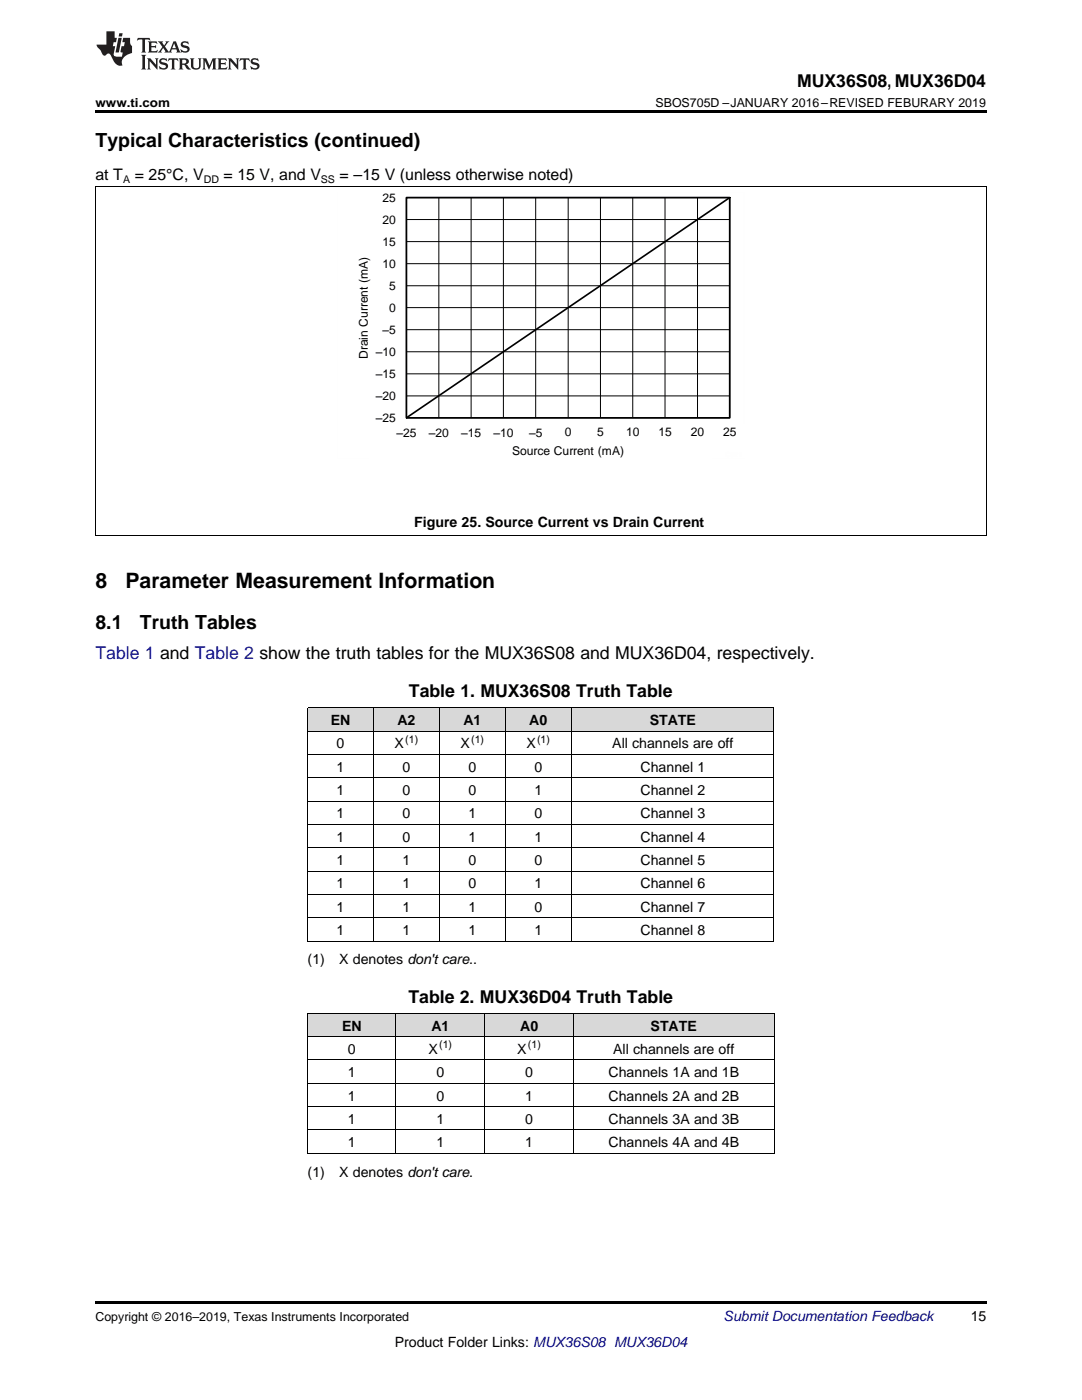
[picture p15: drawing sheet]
<svg xmlns="http://www.w3.org/2000/svg" width="216mm" height="279mm" viewBox="0 0 216 279" stroke-linecap="round" stroke-linejoin="round" font-family="sans-serif">
<defs><g id="words">
<g font-size="4.2">
<text x="19" y="117.4">8</text>
<text x="25" y="117.4">Parameter Measurement Information</text>
</g>
<g font-size="3.9">
<text x="19" y="29.3">Typical Characteristics (continued)</text>
<text x="19" y="125.5">8.1</text>
<text x="27.9" y="125.5">Truth Tables</text>
</g>
<g font-size="3.5">
<text x="159" y="17.3">MUX36S08, MUX36D04</text>
<text x="81.6" y="139.2">Table 1. MUX36S08 Truth Table</text>
<text x="81.5" y="200.2">Table 2. MUX36D04 Truth Table</text>
</g>
<text font-size="3.5" fill="#00f" x="19" y="131.4">Table 1 and Table 2 show the truth tables for the MUX36S08 and MUX36D04, respectively.</text>
<g font-size="3.2">
<text x="19" y="36">at T</text>
<text x="26.9" y="36">= 25°C, V</text>
<text x="44.6" y="36">= 15 V, and V</text>
<text x="67.8" y="36">= –15 V (unless otherwise noted)</text>
</g>
<g font-size="2.8">
<text x="82.7" y="105.1">Figure 25. Source Current vs Drain Current</text>
<text x="66" y="144.7">EN</text>
<text x="67.2" y="149.3">0</text>
<text x="78.7" y="149.3">X</text>
<text x="79.3" y="144.7">A2</text>
<text x="91.9" y="149.3">X</text>
<text x="92.5" y="144.7">A1</text>
<text x="105.1" y="149.3">X</text>
<text x="105.6" y="144.7">A0</text>
<text x="122.2" y="149.3">All channels are off</text>
<text x="129.6" y="144.7">STATE</text>
<text x="67.2" y="154">1</text>
<text x="80.3" y="154">0</text>
<text x="93.5" y="154">0</text>
<text x="106.6" y="154">0</text>
<text x="127.8" y="154">Channel 1</text>
<text x="67.2" y="158.6">1</text>
<text x="80.3" y="158.6">0</text>
<text x="93.5" y="158.6">0</text>
<text x="106.6" y="158.6">1</text>
<text x="127.8" y="158.6">Channel 2</text>
<text x="67.2" y="163.3">1</text>
<text x="67.2" y="168">1</text>
<text x="80.3" y="163.3">0</text>
<text x="80.3" y="168">0</text>
<text x="93.5" y="163.3">1</text>
<text x="93.5" y="168">1</text>
<text x="106.6" y="163.3">0</text>
<text x="106.6" y="168">1</text>
<text x="127.8" y="163.3">Channel 3</text>
<text x="127.8" y="168">Channel 4</text>
<text x="67.2" y="172.6">1</text>
<text x="80.3" y="172.6">1</text>
<text x="93.5" y="172.6">0</text>
<text x="106.6" y="172.6">0</text>
<text x="127.8" y="172.6">Channel 5</text>
<text x="67.2" y="177.3">1</text>
<text x="80.3" y="177.3">1</text>
<text x="93.5" y="177.3">0</text>
<text x="106.6" y="177.3">1</text>
<text x="127.8" y="177.3">Channel 6</text>
<text x="67.2" y="181.9">1</text>
<text x="80.3" y="181.9">1</text>
<text x="93.5" y="181.9">1</text>
<text x="106.6" y="181.9">0</text>
<text x="127.8" y="181.9">Channel 7</text>
<text x="67.2" y="186.6">1</text>
<text x="80.3" y="186.6">1</text>
<text x="93.5" y="186.6">1</text>
<text x="106.6" y="186.6">1</text>
<text x="127.8" y="186.6">Channel 8</text>
<text x="61.4" y="192.4">(1)</text>
<text x="67.7" y="192.4">X denotes don't care..</text>
<text x="68.3" y="205.7">EN</text>
<text x="86.1" y="205.7">A1</text>
<text x="103.8" y="205.7">A0</text>
<text x="129.8" y="205.7">STATE</text>
<text x="69.4" y="210.3">0</text>
<text x="69.4" y="215">1</text>
<text x="85.5" y="210.3">X</text>
<text x="87.1" y="215">0</text>
<text x="103.2" y="210.3">X</text>
<text x="104.8" y="215">0</text>
<text x="121.4" y="215">Channels 1A and 1B</text>
<text x="122.3" y="210.3">All channels are off</text>
<text x="69.4" y="219.6">1</text>
<text x="87.1" y="219.6">0</text>
<text x="104.8" y="219.6">1</text>
<text x="121.4" y="219.6">Channels 2A and 2B</text>
<text x="69.4" y="224.3">1</text>
<text x="87.1" y="224.3">1</text>
<text x="104.8" y="224.3">0</text>
<text x="121.4" y="224.3">Channels 3A and 3B</text>
<text x="69.4" y="229">1</text>
<text x="87.1" y="229">1</text>
<text x="104.8" y="229">1</text>
<text x="121.4" y="229">Channels 4A and 4B</text>
<text x="61.4" y="234.8">(1)</text>
<text x="67.7" y="234.8">X denotes don't care.</text>
<text x="193.7" y="263.6">15</text>
<text x="78.8" y="268.9">Product Folder Links: MUX36S08 MUX36D04</text>
</g>
<text font-size="2.8" fill="#0000c8" x="144.4" y="263.6">Submit Documentation Feedback</text>
<g font-size="2.5">
<text x="19" y="21.4">www.ti.com</text>
<text x="130.8" y="21.4">SBOS705D –JANUARY 2016–REVISED FEBURARY 2019</text>
<text x="19" y="263.6">Copyright © 2016–2019, Texas Instruments Incorporated</text>
</g>
<g font-size="2.4">
<text x="76.3" y="40.2">25</text>
<text x="76.3" y="44.6">20</text>
<text x="76.3" y="53.4">10</text>
<text x="76.3" y="49">15</text>
<text x="77.7" y="57.8">5</text>
<text x="77.7" y="62.2">0</text>
<text x="73.4" y="71.7" transform="rotate(-90 73.4 71.7)">Drain Current (mA)</text>
<text x="75" y="71">±10</text>
<text x="76.3" y="66.6">±5</text>
<text x="75" y="75.4">±15</text>
<text x="75" y="79.8">±20</text>
<text x="75" y="84.2">±25</text>
<text x="79.1" y="87.2">±25</text>
<text x="85.6" y="87.2">±20</text>
<text x="92" y="87.2">±15</text>
<text x="98.5" y="87.2">±10</text>
<text x="105.6" y="87.2">±5</text>
<text x="112.7" y="87.1">0</text>
<text x="119.1" y="87.1">5</text>
<text x="124.9" y="87.1">10</text>
<text x="131.4" y="87.1">15</text>
<text x="137.8" y="87.1">20</text>
<text x="144.3" y="87.1">25</text>
<text x="102.2" y="90.9">Source Current (mA)</text>
</g>
<g font-size="2.1">
<text x="24.6" y="36.6">A</text>
<text x="40.6" y="36.6">DD</text>
<text x="64" y="36.6">SS</text>
<text x="80.9" y="148.2">(1)</text>
<text x="94" y="148.2">(1)</text>
<text x="107.2" y="148.2">(1)</text>
<text x="87.6" y="209.2">(1)</text>
<text x="105.3" y="209.2">(1)</text>
</g>
</g></defs>
<g fill="#d8d8d8">
<path d="M61.4 202.3h17.7v4.6h-17.7z"/>
<path d="M79.1 202.3h17.7v4.6h-17.7z"/>
<path d="M96.8 202.3h17.6v4.6h-17.6z"/>
<path d="M114.4 202.3h40.1v4.6h-40.1z"/>
<path d="M61.4 141.3h13.1v4.6h-13.1z"/>
<path d="M74.5 141.3h13.2v4.6h-13.2z"/>
<path d="M87.7 141.3h13.2v4.6h-13.2z"/>
<path d="M100.9 141.3h13.2v4.6h-13.2z"/>
<path d="M114.1 141.3h40.4v4.6h-40.4z"/>
</g>
<path d="M19 22h177.8v.5h-177.8zM61.4 187.8l.1 .1zM87.6 187.8l.1 .1zM100.8 187.8l.1 .1zM113.9 187.8l.2 .1zM154.4 187.8l.1 .1zM61.4 230.2h.1zM96.7 230.2h.1zM114.3 230.2h.1zM154.4 230.2h.1zM19 259.7h177.8v.5h-177.8z" fill="#000"/>
<g fill="none" stroke="#000" stroke-width=".2">
<path d="M19 37.2h177.8M19.1 37.3v69.6M81.1 39.4h64.5v44h-64.5zM87.6 39.4v44M94 39.4v44M100.4 39.4v44M106.9 39.4v44M113.4 39.4v44M119.8 39.4v44M126.3 39.4v44M132.7 39.4v44M139.2 39.4v44"/>
<path d="M196.8 37.3v69.6M81.1 57h64.5M81.1 52.6h64.5M81.1 48.2h64.5M81.1 43.8h64.5M81.1 79h64.5M81.1 74.6h64.5M81.1 70.2h64.5M81.1 65.8h64.5M81.1 61.4h64.5M19 106.8h177.8M61.4 159.9h93.1"/>
<path d="M61.4 155.2h93.1M61.4 150.5h93.1M61.4 145.9h93.1M61.4 141.2h93.1M61.4 141.3v46.6M74.5 141.3v46.6M87.6 141.3v46.6M100.8 141.3v46.6M114 141.3v46.6M154.4 141.3v46.6M61.4 178.5h93.1M61.4 173.8h93.1"/>
<path d="M61.4 169.2h93.1M61.4 164.5h93.1M61.4 187.8h93.1M61.4 183.1h93.1M61.4 216.2h93.1M61.4 211.5h93.1M61.4 206.9h93.1M61.4 202.2h93.1M61.4 202.2v28M79 202.2v28M96.7 202.2v28M114.4 202.2v28"/>
<path d="M154.5 202.2v28M61.4 230.2h93.1M61.4 225.5h93.1M61.4 220.9h93.1"/>
</g>
<path d="M81.1 39.4h64.5v44h-64.5zM145.7 39.4l-64.7 44" fill="none" stroke="#000" stroke-width=".33"/>
<path d="M67.3 38.4v53.2M79.8 38.4h68.7M148.5 38.4v46.2M67.3 91.5h6.3M142.2 91.5h6.3" fill="none" stroke="#fefefe" stroke-width=".2" stroke-dasharray=".4 .1" stroke-linecap="butt"/>
<g fill="#231f20">
<path d="M27.5 7.6l-.1 .5 .4-.2h.6v.1v2.1l-.2 .4h1l-.3-.4v-2.1l.1-.1h.5l.5 .2-.2-.5zM29.5 8.3l.2 .3v1.5l-.2 .4h1.8l.2-.6a1.04 1.04 0 0 1-1.3 .2v-.7h.6l.3 .2v-.6l-.3 .2h-.6v-.6l.8-.1 .4 .3-.2-.5zM31.5 8.3l.9 1.1-.9 1.1h.8l-.2-.2 .5-.7 .4 .7-.2 .2h1.5l-.1-.2 .1-.4h.9l.1 .4-.2 .2h1l-.3-.3-.7-1.9h-.5l-.9 2-.8-1 .9-1h-.8l.1 .3-.3 .5-.4-.6 .2-.2zM34.7 8.6l.4 1h-.7zM36.3 8.4a.63 .63 0 0 0-.2 .7 .63 .63 0 0 0 .6 .4l.6 .2 .1 .2a.75 .75 0 0 1-.7 .4 .75 .75 0 0 1-.6-.5l.1 .7 .1-.1a1.11 1.11 0 0 0 1.5-.6 1.13 1.13 0 0 0-1.2-.8l-.1-.4a1.04 1.04 0 0 1 1.2 .2l-.2-.5-.1 .1-.5-.2zM28.2 10.9l.2 .4v2.2l-.2 .4h1l-.3-.4v-2.2l.3-.4zM29.3 11.6l.3 .4v1.5l-.3 .4h.8l-.2-.4v-1.3l1.5 1.7v-1.9l.2-.4h-.7l.2 .4v.9l-1.1-1.3zM32 11.8a.62 .62 0 0 0-.2 .7 .62 .62 0 0 0 .6 .4l.6 .1 .1 .3a.76 .76 0 0 1-.7 .3 .76 .76 0 0 1-.6-.4l.1 .7 .1-.1a1.11 1.11 0 0 0 1.5-.6 1.13 1.13 0 0 0-1.2-.8l-.1-.4a1.04 1.04 0 0 1 1.2 .2l-.2-.6-.1 .1-.5-.1zM33.7 11.6l-.2 .6a.61 .61 0 0 1 .8-.3v1.6l-.2 .4h.9l-.2-.4v-1.6a.63 .63 0 0 1 .8 .3l-.2-.6zM35.6 11.6l.3 .4v1.5l-.3 .4h1l-.2-.2v-.8l.5 .2a.76 .76 0 0 0 1.2 .7l-1-1a.58 .58 0 0 0 .6-.5 .58 .58 0 0 0-.5-.6zM36.4 11.9h.1a.45 .45 0 0 1 .5 .1 .45 .45 0 0 1 .1 .5l-.7 .2zM37.9 11.6l.2 .2a2.17 2.17 0 0 0 .3 1.9 .99 .99 0 0 0 1.6-.6v-1.1l.2-.4h-.7l.2 .2a1.92 1.92 0 0 1-.2 1.8 .6 .6 0 0 1-.9-.5v-1.1l.2-.4zM40.4 11.6l.2 .4v1.5l-.2 .4h.7l-.2-.4v-1.4l.8 1.8 .8-1.8v1.4l-.2 .4h.9l-.2-.4v-1.5l.2-.4h-.8l-.6 1.5-.6-1.5zM43.4 11.6l.2 .4v1.5l-.2 .4h1.8l.2-.6a1.04 1.04 0 0 1-1.3 .1v-.6h.5l.4 .2v-.6l-.4 .2h-.5v-.7h.8l.3 .3-.1-.6zM45.5 11.6l.2 .4v1.5l-.2 .4h.7l-.2-.4v-1.3l1.5 1.7v-1.9l.2-.4h-.7l.2 .4v.9l-1.1-1.3zM47.9 11.6l-.1 .6a.61 .61 0 0 1 .8-.3v1.6l-.3 .4h1l-.3-.4 .1-1.6a.63 .63 0 0 1 .7 .3l-.1-.6zM50.2 11.8a.62 .62 0 0 0-.2 .7 .62 .62 0 0 0 .6 .4l.6 .1 .2 .3a.76 .76 0 0 1-.8 .3 .76 .76 0 0 1-.6-.4l.1 .7 .2-.1a1.11 1.11 0 0 0 1.5-.6 1.13 1.13 0 0 0-1.3-.8l-.1-.4a1.04 1.04 0 0 1 1.2 .2l-.1-.6-.2 .1-.5-.1z"/>
<path d="M21.2 6.3v2.6h-1.9l.1 .4 .7 .9a.91 .91 0 0 0 1 .8 .56 .56 0 0 1 .5-.3 .56 .56 0 0 1 .5 .3l.4 .8a1.53 1.53 0 0 0 1.9 1.2 1.54 1.54 0 0 1 1-2.1l.9-.3v-1.4a1.52 1.52 0 0 1-.3-1.6h-1.4l-.2 .8h.5l-.2 .8h-.4l-.2 1v.2l.4 .1-.2 .8a1.93 1.93 0 0 1-1.6-.3l.3-1.8h-.5l.2-.8h.4l.2-.8h-.4v-1.3zM23.6 7.6l-.6 2.9h.7l.6-2.9zM23.8 6.6l-.1 .7h.6l.2-.7z"/>
</g>
<use href="#words"/>
</svg>
